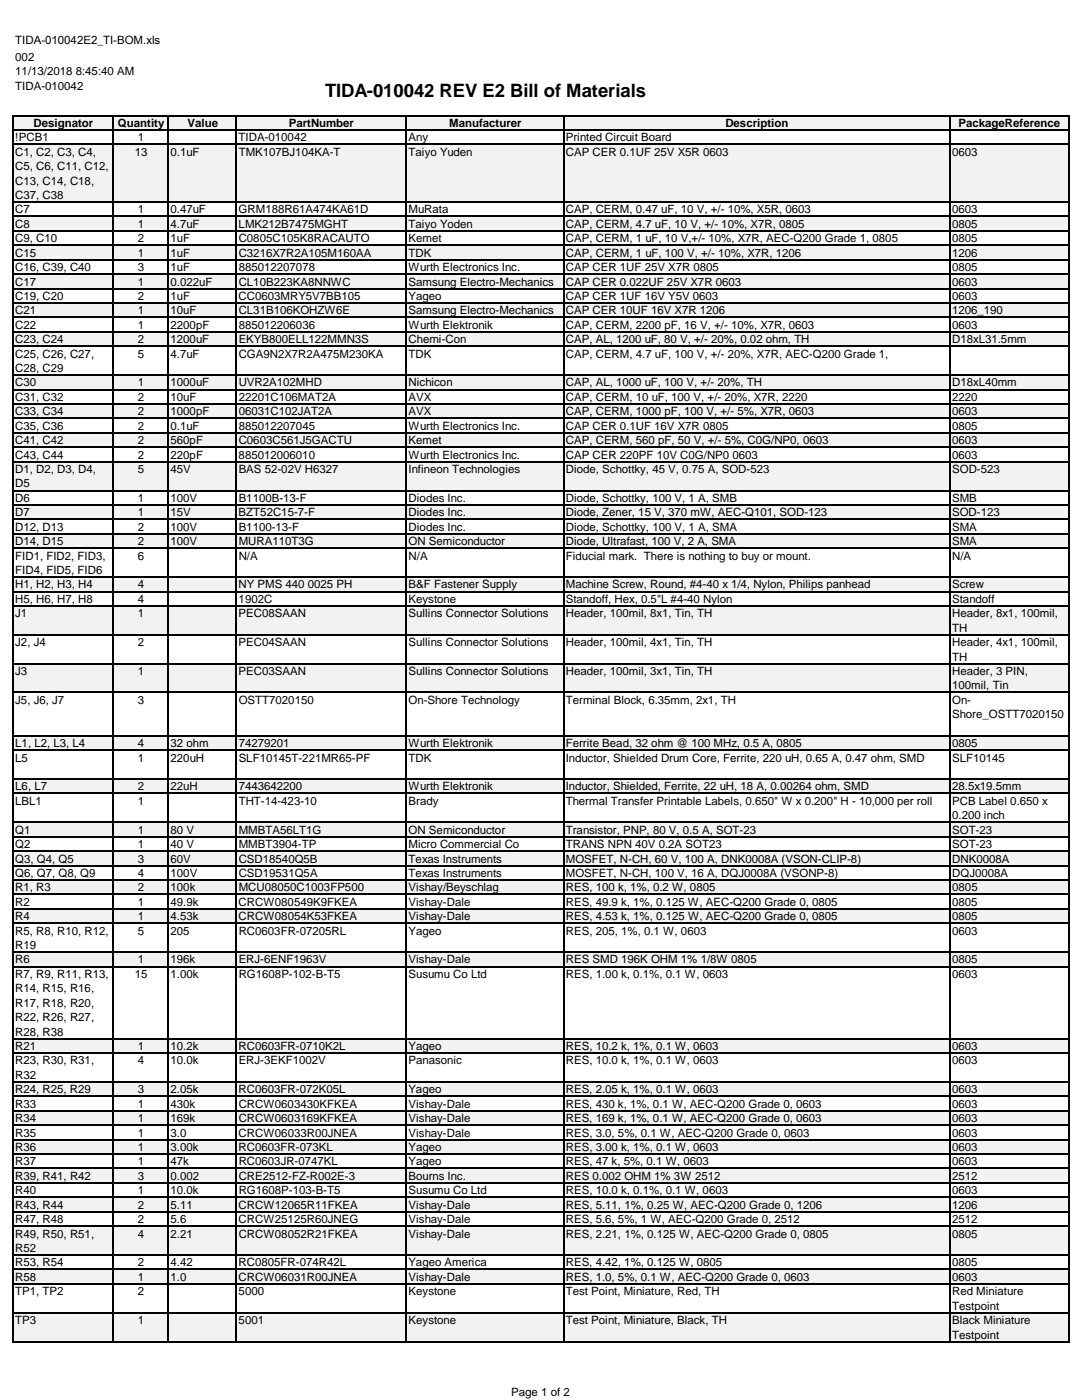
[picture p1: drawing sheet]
<svg xmlns="http://www.w3.org/2000/svg" width="216mm" height="279mm" viewBox="0 0 216 279" stroke-linecap="round" stroke-linejoin="round" font-family="sans-serif">
<defs><g id="words">
<text font-size="3.7" x="64.9" y="19.3">TIDA-010042 REV E2 Bill of Materials</text>
<g font-size="2.3">
<text x="3" y="8.8">TIDA-010042E2_TI-BOM.xls</text>
<text x="3" y="12.1">002</text>
<text x="3" y="15">11/13/2018 8:45:40 AM</text>
<text x="3" y="17.9">TIDA-010042</text>
<text x="3" y="28.2">!PCB1</text>
<text x="6.7" y="25.4">Designator</text>
<text x="23.5" y="25.4">Quantity</text>
<text x="27.5" y="28.2">1</text>
<text x="37.4" y="25.4">Value</text>
<text x="47.6" y="28.2">TIDA-010042</text>
<text x="57.6" y="25.4">PartNumber</text>
<text x="81.5" y="28.2">Any</text>
<text x="89.6" y="25.4">Manufacturer</text>
<text x="112.9" y="28.2">Printed Circuit Board</text>
<text x="144.7" y="25.4">Description</text>
<text x="191.3" y="25.4">PackageReference</text>
<text x="3" y="31.1">C1, C2, C3, C4,</text>
<text x="3" y="34">C5, C6, C11, C12,</text>
<text x="26.9" y="31.1">13</text>
<text x="34" y="31.1">0.1uF</text>
<text x="47.6" y="31.1">TMK107BJ104KA-T</text>
<text x="81.5" y="31.1">Taiyo Yuden</text>
<text x="112.9" y="31.1">CAP CER 0.1UF 25V X5R 0603</text>
<text x="190" y="31.1">0603</text>
<text x="3" y="36.8">C13, C14, C18,</text>
<text x="3" y="39.7">C37, C38</text>
<text x="3" y="42.6">C7</text>
<text x="3" y="45.5">C8</text>
<text x="27.5" y="42.6">1</text>
<text x="27.5" y="45.5">1</text>
<text x="34" y="42.6">0.47uF</text>
<text x="34" y="45.5">4.7uF</text>
<text x="47.6" y="45.5">LMK212B7475MGHT</text>
<text x="47.6" y="42.6">GRM188R61A474KA61D</text>
<text x="81.5" y="45.5">Taiyo Yoden</text>
<text x="81.5" y="42.6">MuRata</text>
<text x="112.9" y="42.6">CAP, CERM, 0.47 uF, 10 V, +/- 10%, X5R, 0603</text>
<text x="112.9" y="45.5">CAP, CERM, 4.7 uF, 10 V, +/- 10%, X7R, 0805</text>
<text x="190" y="42.6">0603</text>
<text x="190" y="45.5">0805</text>
<text x="3" y="48.3">C9, C10</text>
<text x="3" y="51.2">C15</text>
<text x="27.5" y="48.3">2</text>
<text x="27.5" y="51.2">1</text>
<text x="34" y="48.3">1uF</text>
<text x="34" y="51.2">1uF</text>
<text x="47.6" y="48.3">C0805C105K8RACAUTO</text>
<text x="47.6" y="51.2">C3216X7R2A105M160AA</text>
<text x="81.5" y="48.3">Kemet</text>
<text x="81.5" y="51.2">TDK</text>
<text x="112.9" y="48.3">CAP, CERM, 1 uF, 10 V,+/- 10%, X7R, AEC-Q200 Grade 1, 0805</text>
<text x="112.9" y="51.2">CAP, CERM, 1 uF, 100 V, +/- 10%, X7R, 1206</text>
<text x="190" y="48.3">0805</text>
<text x="190" y="51.2">1206</text>
<text x="3" y="54.1">C16, C39, C40</text>
<text x="3" y="57">C17</text>
<text x="3" y="59.9">C19, C20</text>
<text x="27.5" y="59.9">2</text>
<text x="27.5" y="54.1">3</text>
<text x="27.5" y="57">1</text>
<text x="34" y="59.9">1uF</text>
<text x="34" y="54.1">1uF</text>
<text x="34" y="57">0.022uF</text>
<text x="47.6" y="59.9">CC0603MRY5V7BB105</text>
<text x="47.6" y="54.1">885012207078</text>
<text x="47.6" y="57">CL10B223KA8NNWC</text>
<text x="81.5" y="59.9">Yageo</text>
<text x="81.5" y="57">Samsung Electro-Mechanics</text>
<text x="81.5" y="54.1">Wurth Electronics Inc.</text>
<text x="112.9" y="57">CAP CER 0.022UF 25V X7R 0603</text>
<text x="112.9" y="59.9">CAP CER 1UF 16V Y5V 0603</text>
<text x="112.9" y="54.1">CAP CER 1UF 25V X7R 0805</text>
<text x="190" y="59.9">0603</text>
<text x="190" y="54.1">0805</text>
<text x="190" y="57">0603</text>
<text x="3" y="62.7">C21</text>
<text x="3" y="65.6">C22</text>
<text x="27.5" y="62.7">1</text>
<text x="27.5" y="65.6">1</text>
<text x="34" y="62.7">10uF</text>
<text x="34" y="65.6">2200pF</text>
<text x="47.6" y="62.7">CL31B106KOHZW6E</text>
<text x="47.6" y="65.6">885012206036</text>
<text x="81.5" y="62.7">Samsung Electro-Mechanics</text>
<text x="81.5" y="65.6">Wurth Elektronik</text>
<text x="112.9" y="62.7">CAP CER 10UF 16V X7R 1206</text>
<text x="112.9" y="65.6">CAP, CERM, 2200 pF, 16 V, +/- 10%, X7R, 0603</text>
<text x="190" y="62.7">1206_190</text>
<text x="190" y="65.6">0603</text>
<text x="3" y="68.5">C23, C24</text>
<text x="3" y="71.4">C25, C26, C27,</text>
<text x="27.5" y="68.5">2</text>
<text x="27.5" y="71.4">5</text>
<text x="34" y="68.5">1200uF</text>
<text x="34" y="71.4">4.7uF</text>
<text x="47.6" y="71.4">CGA9N2X7R2A475M230KA</text>
<text x="47.6" y="68.5">EKYB800ELL122MMN3S</text>
<text x="81.5" y="71.4">TDK</text>
<text x="81.5" y="68.5">Chemi-Con</text>
<text x="112.9" y="68.5">CAP, AL, 1200 uF, 80 V, +/- 20%, 0.02 ohm, TH</text>
<text x="112.9" y="71.4">CAP, CERM, 4.7 uF, 100 V, +/- 20%, X7R, AEC-Q200 Grade 1,</text>
<text x="190" y="68.5">D18xL31.5mm</text>
<text x="3" y="74.3">C28, C29</text>
<text x="3" y="77.1">C30</text>
<text x="27.5" y="77.1">1</text>
<text x="34" y="77.1">1000uF</text>
<text x="47.6" y="77.1">UVR2A102MHD</text>
<text x="81.5" y="77.1">Nichicon</text>
<text x="112.9" y="77.1">CAP, AL, 1000 uF, 100 V, +/- 20%, TH</text>
<text x="190" y="77.1">D18xL40mm</text>
<text x="3" y="80">C31, C32</text>
<text x="3" y="82.9">C33, C34</text>
<text x="27.5" y="80">2</text>
<text x="27.5" y="82.9">2</text>
<text x="34" y="80">10uF</text>
<text x="34" y="82.9">1000pF</text>
<text x="47.6" y="80">22201C106MAT2A</text>
<text x="47.6" y="82.9">06031C102JAT2A</text>
<text x="81.5" y="80">AVX</text>
<text x="81.5" y="82.9">AVX</text>
<text x="112.9" y="80">CAP, CERM, 10 uF, 100 V, +/- 20%, X7R, 2220</text>
<text x="112.9" y="82.9">CAP, CERM, 1000 pF, 100 V, +/- 5%, X7R, 0603</text>
<text x="190" y="80">2220</text>
<text x="190" y="82.9">0603</text>
<text x="3" y="85.8">C35, C36</text>
<text x="3" y="88.6">C41, C42</text>
<text x="27.5" y="85.8">2</text>
<text x="27.5" y="88.6">2</text>
<text x="34" y="85.8">0.1uF</text>
<text x="34" y="88.6">560pF</text>
<text x="47.6" y="85.8">885012207045</text>
<text x="47.6" y="88.6">C0603C561J5GACTU</text>
<text x="81.5" y="88.6">Kemet</text>
<text x="81.5" y="85.8">Wurth Electronics Inc.</text>
<text x="112.9" y="85.8">CAP CER 0.1UF 16V X7R 0805</text>
<text x="112.9" y="88.6">CAP, CERM, 560 pF, 50 V, +/- 5%, C0G/NP0, 0603</text>
<text x="190" y="85.8">0805</text>
<text x="190" y="88.6">0603</text>
<text x="3" y="91.5">C43, C44</text>
<text x="3" y="94.4">D1, D2, D3, D4,</text>
<text x="27.5" y="91.5">2</text>
<text x="27.5" y="94.4">5</text>
<text x="34" y="91.5">220pF</text>
<text x="34" y="94.4">45V</text>
<text x="47.6" y="91.5">885012006010</text>
<text x="47.6" y="94.4">BAS 52-02V H6327</text>
<text x="81.5" y="91.5">Wurth Electronics Inc.</text>
<text x="81.5" y="94.4">Infineon Technologies</text>
<text x="112.9" y="91.5">CAP CER 220PF 10V C0G/NP0 0603</text>
<text x="112.9" y="94.4">Diode, Schottky, 45 V, 0.75 A, SOD-523</text>
<text x="190" y="91.5">0603</text>
<text x="190" y="94.4">SOD-523</text>
<text x="3" y="97.3">D5</text>
<text x="3" y="100.2">D6</text>
<text x="27.5" y="100.2">1</text>
<text x="34" y="100.2">100V</text>
<text x="47.6" y="100.2">B1100B-13-F</text>
<text x="81.5" y="100.2">Diodes Inc.</text>
<text x="112.9" y="100.2">Diode, Schottky, 100 V, 1 A, SMB</text>
<text x="190" y="100.2">SMB</text>
<text x="3" y="103">D7</text>
<text x="3" y="105.9">D12, D13</text>
<text x="27.5" y="103">1</text>
<text x="27.5" y="105.9">2</text>
<text x="34" y="103">15V</text>
<text x="34" y="105.9">100V</text>
<text x="47.6" y="103">BZT52C15-7-F</text>
<text x="47.6" y="105.9">B1100-13-F</text>
<text x="81.5" y="103">Diodes Inc.</text>
<text x="81.5" y="105.9">Diodes Inc.</text>
<text x="112.9" y="103">Diode, Zener, 15 V, 370 mW, AEC-Q101, SOD-123</text>
<text x="112.9" y="105.9">Diode, Schottky, 100 V, 1 A, SMA</text>
<text x="190" y="103">SOD-123</text>
<text x="190" y="105.9">SMA</text>
<text x="3" y="108.8">D14, D15</text>
<text x="3" y="111.7">FID1, FID2, FID3,</text>
<text x="27.5" y="108.8">2</text>
<text x="27.5" y="111.7">6</text>
<text x="34" y="108.8">100V</text>
<text x="47.6" y="111.7">N/A</text>
<text x="47.6" y="108.8">MURA110T3G</text>
<text x="81.5" y="111.7">N/A</text>
<text x="81.5" y="108.8">ON Semiconductor</text>
<text x="112.9" y="108.8">Diode, Ultrafast, 100 V, 2 A, SMA</text>
<text x="112.9" y="111.7">Fiducial mark. There is nothing to buy or mount.</text>
<text x="190" y="108.8">SMA</text>
<text x="190" y="111.7">N/A</text>
<text x="3" y="114.6">FID4, FID5, FID6</text>
<text x="3" y="117.4">H1, H2, H3, H4</text>
<text x="27.5" y="117.4">4</text>
<text x="47.6" y="117.4">NY PMS 440 0025 PH</text>
<text x="81.5" y="117.4">B&amp;F Fastener Supply</text>
<text x="112.9" y="117.4">Machine Screw, Round, #4-40 x 1/4, Nylon, Philips panhead</text>
<text x="190" y="117.4">Screw</text>
<text x="3" y="120.3">H5, H6, H7, H8</text>
<text x="3" y="123.2">J1</text>
<text x="27.5" y="120.3">4</text>
<text x="27.5" y="123.2">1</text>
<text x="47.6" y="120.3">1902C</text>
<text x="47.6" y="123.2">PEC08SAAN</text>
<text x="81.5" y="120.3">Keystone</text>
<text x="81.5" y="123.2">Sullins Connector Solutions</text>
<text x="112.9" y="120.3">Standoff, Hex, 0.5&quot;L #4-40 Nylon</text>
<text x="112.9" y="123.2">Header, 100mil, 8x1, Tin, TH</text>
<text x="190" y="120.3">Standoff</text>
<text x="190" y="123.2">Header, 8x1, 100mil,</text>
<text x="3" y="128.9">J2, J4</text>
<text x="27.5" y="128.9">2</text>
<text x="47.6" y="128.9">PEC04SAAN</text>
<text x="81.5" y="128.9">Sullins Connector Solutions</text>
<text x="112.9" y="128.9">Header, 100mil, 4x1, Tin, TH</text>
<text x="190" y="126.1">TH</text>
<text x="190" y="131.8">TH</text>
<text x="190" y="128.9">Header, 4x1, 100mil,</text>
<text x="3" y="134.7">J3</text>
<text x="27.5" y="134.7">1</text>
<text x="47.6" y="134.7">PEC03SAAN</text>
<text x="81.5" y="134.7">Sullins Connector Solutions</text>
<text x="112.9" y="134.7">Header, 100mil, 3x1, Tin, TH</text>
<text x="190" y="137.6">100mil, Tin</text>
<text x="190" y="134.7">Header, 3 PIN,</text>
<text x="3" y="140.5">J5, J6, J7</text>
<text x="27.5" y="140.5">3</text>
<text x="47.6" y="140.5">OSTT7020150</text>
<text x="81.5" y="140.5">On-Shore Technology</text>
<text x="112.9" y="140.5">Terminal Block, 6.35mm, 2x1, TH</text>
<text x="190" y="140.5">On-</text>
<text x="190" y="143.3">Shore_OSTT7020150</text>
<text x="3" y="149.1">L1, L2, L3, L4</text>
<text x="27.5" y="149.1">4</text>
<text x="34" y="149.1">32 ohm</text>
<text x="47.6" y="149.1">74279201</text>
<text x="81.5" y="149.1">Wurth Elektronik</text>
<text x="112.9" y="149.1">Ferrite Bead, 32 ohm @ 100 MHz, 0.5 A, 0805</text>
<text x="190" y="149.1">0805</text>
<text x="3" y="152">L5</text>
<text x="27.5" y="152">1</text>
<text x="34" y="152">220uH</text>
<text x="47.6" y="152">SLF10145T-221MR65-PF</text>
<text x="81.5" y="152">TDK</text>
<text x="112.9" y="152">Inductor, Shielded Drum Core, Ferrite, 220 uH, 0.65 A, 0.47 ohm, SMD</text>
<text x="190" y="152">SLF10145</text>
<text x="3" y="157.7">L6, L7</text>
<text x="3" y="160.6">LBL1</text>
<text x="27.5" y="157.7">2</text>
<text x="27.5" y="160.6">1</text>
<text x="34" y="157.7">22uH</text>
<text x="47.6" y="157.7">7443642200</text>
<text x="47.6" y="160.6">THT-14-423-10</text>
<text x="81.5" y="160.6">Brady</text>
<text x="81.5" y="157.7">Wurth Elektronik</text>
<text x="112.9" y="160.6">Thermal Transfer Printable Labels, 0.650&quot; W x 0.200&quot; H - 10,000 per roll</text>
<text x="112.9" y="157.7">Inductor, Shielded, Ferrite, 22 uH, 18 A, 0.00264 ohm, SMD</text>
<text x="190" y="157.7">28.5x19.5mm</text>
<text x="190" y="160.6">PCB Label 0.650 x</text>
<text x="3" y="166.4">Q1</text>
<text x="27.5" y="166.4">1</text>
<text x="34" y="166.4">80 V</text>
<text x="47.6" y="166.4">MMBTA56LT1G</text>
<text x="81.5" y="166.4">ON Semiconductor</text>
<text x="112.9" y="166.4">Transistor, PNP, 80 V, 0.5 A, SOT-23</text>
<text x="190" y="163.5">0.200 inch</text>
<text x="190" y="166.4">SOT-23</text>
<text x="3" y="169.3">Q2</text>
<text x="3" y="172.1">Q3, Q4, Q5</text>
<text x="27.5" y="169.3">1</text>
<text x="27.5" y="172.1">3</text>
<text x="34" y="169.3">40 V</text>
<text x="34" y="172.1">60V</text>
<text x="47.6" y="169.3">MMBT3904-TP</text>
<text x="47.6" y="172.1">CSD18540Q5B</text>
<text x="81.5" y="169.3">Micro Commercial Co</text>
<text x="81.5" y="172.1">Texas Instruments</text>
<text x="112.9" y="169.3">TRANS NPN 40V 0.2A SOT23</text>
<text x="112.9" y="172.1">MOSFET, N-CH, 60 V, 100 A, DNK0008A (VSON-CLIP-8)</text>
<text x="190" y="169.3">SOT-23</text>
<text x="190" y="172.1">DNK0008A</text>
<text x="3" y="175">Q6, Q7, Q8, Q9</text>
<text x="3" y="177.9">R1, R3</text>
<text x="27.5" y="177.9">2</text>
<text x="27.5" y="175">4</text>
<text x="34" y="177.9">100k</text>
<text x="34" y="175">100V</text>
<text x="47.6" y="177.9">MCU08050C1003FP500</text>
<text x="47.6" y="175">CSD19531Q5A</text>
<text x="81.5" y="177.9">Vishay/Beyschlag</text>
<text x="81.5" y="175">Texas Instruments</text>
<text x="112.9" y="177.9">RES, 100 k, 1%, 0.2 W, 0805</text>
<text x="112.9" y="175">MOSFET, N-CH, 100 V, 16 A, DQJ0008A (VSONP-8)</text>
<text x="190" y="175">DQJ0008A</text>
<text x="190" y="177.9">0805</text>
<text x="3" y="180.8">R2</text>
<text x="3" y="183.6">R4</text>
<text x="27.5" y="180.8">1</text>
<text x="27.5" y="183.6">1</text>
<text x="34" y="180.8">49.9k</text>
<text x="34" y="183.6">4.53k</text>
<text x="47.6" y="180.8">CRCW080549K9FKEA</text>
<text x="47.6" y="183.6">CRCW08054K53FKEA</text>
<text x="81.5" y="180.8">Vishay-Dale</text>
<text x="81.5" y="183.6">Vishay-Dale</text>
<text x="112.9" y="180.8">RES, 49.9 k, 1%, 0.125 W, AEC-Q200 Grade 0, 0805</text>
<text x="112.9" y="183.6">RES, 4.53 k, 1%, 0.125 W, AEC-Q200 Grade 0, 0805</text>
<text x="190" y="180.8">0805</text>
<text x="190" y="183.6">0805</text>
<text x="3" y="186.5">R5, R8, R10, R12,</text>
<text x="3" y="189.4">R19</text>
<text x="27.5" y="186.5">5</text>
<text x="34" y="186.5">205</text>
<text x="47.6" y="186.5">RC0603FR-07205RL</text>
<text x="81.5" y="186.5">Yageo</text>
<text x="112.9" y="186.5">RES, 205, 1%, 0.1 W, 0603</text>
<text x="190" y="186.5">0603</text>
<text x="3" y="192.3">R6</text>
<text x="3" y="195.2">R7, R9, R11, R13,</text>
<text x="26.9" y="195.2">15</text>
<text x="27.5" y="192.3">1</text>
<text x="34" y="192.3">196k</text>
<text x="34" y="195.2">1.00k</text>
<text x="47.6" y="192.3">ERJ-6ENF1963V</text>
<text x="47.6" y="195.2">RG1608P-102-B-T5</text>
<text x="81.5" y="192.3">Vishay-Dale</text>
<text x="81.5" y="195.2">Susumu Co Ltd</text>
<text x="112.9" y="192.3">RES SMD 196K OHM 1% 1/8W 0805</text>
<text x="112.9" y="195.2">RES, 1.00 k, 0.1%, 0.1 W, 0603</text>
<text x="190" y="192.3">0805</text>
<text x="190" y="195.2">0603</text>
<text x="3" y="198">R14, R15, R16,</text>
<text x="3" y="200.9">R17, R18, R20,</text>
<text x="3" y="203.8">R22, R26, R27,</text>
<text x="3" y="206.7">R28, R38</text>
<text x="3" y="209.6">R21</text>
<text x="27.5" y="209.6">1</text>
<text x="34" y="209.6">10.2k</text>
<text x="47.6" y="209.6">RC0603FR-0710K2L</text>
<text x="81.5" y="209.6">Yageo</text>
<text x="112.9" y="209.6">RES, 10.2 k, 1%, 0.1 W, 0603</text>
<text x="190" y="209.6">0603</text>
<text x="3" y="212.4">R23, R30, R31,</text>
<text x="3" y="215.3">R32</text>
<text x="27.5" y="212.4">4</text>
<text x="34" y="212.4">10.0k</text>
<text x="47.6" y="212.4">ERJ-3EKF1002V</text>
<text x="81.5" y="212.4">Panasonic</text>
<text x="112.9" y="212.4">RES, 10.0 k, 1%, 0.1 W, 0603</text>
<text x="190" y="212.4">0603</text>
<text x="3" y="218.2">R24, R25, R29</text>
<text x="3" y="221.1">R33</text>
<text x="27.5" y="218.2">3</text>
<text x="27.5" y="221.1">1</text>
<text x="34" y="218.2">2.05k</text>
<text x="34" y="221.1">430k</text>
<text x="47.6" y="218.2">RC0603FR-072K05L</text>
<text x="47.6" y="221.1">CRCW0603430KFKEA</text>
<text x="81.5" y="218.2">Yageo</text>
<text x="81.5" y="221.1">Vishay-Dale</text>
<text x="112.9" y="218.2">RES, 2.05 k, 1%, 0.1 W, 0603</text>
<text x="112.9" y="221.1">RES, 430 k, 1%, 0.1 W, AEC-Q200 Grade 0, 0603</text>
<text x="190" y="221.1">0603</text>
<text x="190" y="218.2">0603</text>
<text x="3" y="223.9">R34</text>
<text x="3" y="226.8">R35</text>
<text x="27.5" y="223.9">1</text>
<text x="27.5" y="226.8">1</text>
<text x="34" y="223.9">169k</text>
<text x="34" y="226.8">3.0</text>
<text x="47.6" y="226.8">CRCW06033R00JNEA</text>
<text x="47.6" y="223.9">CRCW0603169KFKEA</text>
<text x="81.5" y="223.9">Vishay-Dale</text>
<text x="81.5" y="226.8">Vishay-Dale</text>
<text x="112.9" y="223.9">RES, 169 k, 1%, 0.1 W, AEC-Q200 Grade 0, 0603</text>
<text x="112.9" y="226.8">RES, 3.0, 5%, 0.1 W, AEC-Q200 Grade 0, 0603</text>
<text x="190" y="223.9">0603</text>
<text x="190" y="226.8">0603</text>
<text x="3" y="229.7">R36</text>
<text x="3" y="232.6">R37</text>
<text x="27.5" y="229.7">1</text>
<text x="27.5" y="232.6">1</text>
<text x="34" y="229.7">3.00k</text>
<text x="34" y="232.6">47k</text>
<text x="47.6" y="229.7">RC0603FR-073KL</text>
<text x="47.6" y="232.6">RC0603JR-0747KL</text>
<text x="81.5" y="229.7">Yageo</text>
<text x="81.5" y="232.6">Yageo</text>
<text x="112.9" y="229.7">RES, 3.00 k, 1%, 0.1 W, 0603</text>
<text x="112.9" y="232.6">RES, 47 k, 5%, 0.1 W, 0603</text>
<text x="190" y="229.7">0603</text>
<text x="190" y="232.6">0603</text>
<text x="3" y="235.5">R39, R41, R42</text>
<text x="3" y="238.3">R40</text>
<text x="27.5" y="235.5">3</text>
<text x="27.5" y="238.3">1</text>
<text x="34" y="235.5">0.002</text>
<text x="34" y="238.3">10.0k</text>
<text x="47.6" y="235.5">CRE2512-FZ-R002E-3</text>
<text x="47.6" y="238.3">RG1608P-103-B-T5</text>
<text x="81.5" y="235.5">Bourns Inc.</text>
<text x="81.5" y="238.3">Susumu Co Ltd</text>
<text x="112.9" y="235.5">RES 0.002 OHM 1% 3W 2512</text>
<text x="112.9" y="238.3">RES, 10.0 k, 0.1%, 0.1 W, 0603</text>
<text x="190" y="235.5">2512</text>
<text x="190" y="238.3">0603</text>
<text x="3" y="241.2">R43, R44</text>
<text x="3" y="244.1">R47, R48</text>
<text x="27.5" y="241.2">2</text>
<text x="27.5" y="244.1">2</text>
<text x="34" y="241.2">5.11</text>
<text x="34" y="244.1">5.6</text>
<text x="47.6" y="244.1">CRCW25125R60JNEG</text>
<text x="47.6" y="241.2">CRCW12065R11FKEA</text>
<text x="81.5" y="244.1">Vishay-Dale</text>
<text x="81.5" y="241.2">Vishay-Dale</text>
<text x="112.9" y="244.1">RES, 5.6, 5%, 1 W, AEC-Q200 Grade 0, 2512</text>
<text x="112.9" y="241.2">RES, 5.11, 1%, 0.25 W, AEC-Q200 Grade 0, 1206</text>
<text x="190" y="244.1">2512</text>
<text x="190" y="241.2">1206</text>
<text x="3" y="247">R49, R50, R51,</text>
<text x="3" y="249.9">R52</text>
<text x="27.5" y="247">4</text>
<text x="34" y="247">2.21</text>
<text x="47.6" y="247">CRCW08052R21FKEA</text>
<text x="81.5" y="247">Vishay-Dale</text>
<text x="112.9" y="247">RES, 2.21, 1%, 0.125 W, AEC-Q200 Grade 0, 0805</text>
<text x="190" y="247">0805</text>
<text x="3" y="252.7">R53, R54</text>
<text x="3" y="255.6">R58</text>
<text x="27.5" y="252.7">2</text>
<text x="27.5" y="255.6">1</text>
<text x="34" y="252.7">4.42</text>
<text x="34" y="255.6">1.0</text>
<text x="47.6" y="252.7">RC0805FR-074R42L</text>
<text x="47.6" y="255.6">CRCW06031R00JNEA</text>
<text x="81.5" y="252.7">Yageo America</text>
<text x="81.5" y="255.6">Vishay-Dale</text>
<text x="112.9" y="252.7">RES, 4.42, 1%, 0.125 W, 0805</text>
<text x="112.9" y="255.6">RES, 1.0, 5%, 0.1 W, AEC-Q200 Grade 0, 0603</text>
<text x="190" y="252.7">0805</text>
<text x="190" y="255.6">0603</text>
<text x="3" y="258.5">TP1, TP2</text>
<text x="27.5" y="258.5">2</text>
<text x="47.6" y="258.5">5000</text>
<text x="81.5" y="258.5">Keystone</text>
<text x="112.9" y="258.5">Test Point, Miniature, Red, TH</text>
<text x="190" y="258.5">Red Miniature</text>
<text x="190" y="261.4">Testpoint</text>
<text x="3" y="264.3">TP3</text>
<text x="27.5" y="264.3">1</text>
<text x="47.6" y="264.3">5001</text>
<text x="81.5" y="264.3">Keystone</text>
<text x="112.9" y="264.3">Test Point, Miniature, Black, TH</text>
<text x="190" y="264.3">Black Miniature</text>
<text x="190" y="267.1">Testpoint</text>
<text x="102" y="278.5">Page 1 of 2</text>
</g>
</g></defs>
<g fill="#f2f2f2">
<path d="M2.7 23h210.6v3h-210.6z"/>
<path d="M2.7 28.8h210.6v11.5h-210.6z"/>
<path d="M2.7 43.2h210.6v2.9h-210.6z"/>
<path d="M2.7 48.9h210.6v3h-210.6z"/>
<path d="M2.7 54.7h210.6v2.9h-210.6z"/>
<path d="M2.7 60.5h210.6v2.9h-210.6z"/>
<path d="M2.7 66.2h210.6v2.9h-210.6z"/>
<path d="M2.7 74.8h210.6v3h-210.6z"/>
<path d="M2.7 80.6h210.6v2.9h-210.6z"/>
<path d="M2.7 86.4h210.6v2.9h-210.6z"/>
<path d="M2.7 92.1h210.6v5.8h-210.6z"/>
<path d="M2.7 100.8h210.6v2.9h-210.6z"/>
<path d="M2.7 106.5h210.6v2.9h-210.6z"/>
<path d="M2.7 115.1h210.6v3h-210.6z"/>
<path d="M2.7 120.9h210.6v5.8h-210.6z"/>
<path d="M2.7 132.4h210.6v5.8h-210.6z"/>
<path d="M2.7 146.8h210.6v2.9h-210.6z"/>
<path d="M2.7 155.4h210.6v3h-210.6z"/>
<path d="M2.7 164.1h210.6v2.9h-210.6z"/>
<path d="M2.7 169.8h210.6v3h-210.6z"/>
<path d="M2.7 175.6h210.6v2.9h-210.6z"/>
<path d="M2.7 181.4h210.6v2.9h-210.6z"/>
<path d="M2.7 190h210.6v2.9h-210.6z"/>
<path d="M2.7 207.3h210.6v2.9h-210.6z"/>
<path d="M2.7 215.9h210.6v2.9h-210.6z"/>
<path d="M2.7 221.7h210.6v2.9h-210.6z"/>
<path d="M2.7 227.4h210.6v2.9h-210.6z"/>
<path d="M2.7 233.2h210.6v2.9h-210.6z"/>
<path d="M2.7 238.9h210.6v3h-210.6z"/>
<path d="M2.7 244.7h210.6v5.8h-210.6z"/>
<path d="M2.7 253.3h210.6v2.9h-210.6z"/>
<path d="M2.7 262h210.6v5.8h-210.6z"/>
</g>
<g fill="none" stroke="#000" stroke-width=".21">
<path d="M2.6 22.9v244.9M2.7 23.1h210.7M2.7 25.9h210.7M2.7 28.8h210.7M22.5 23.2v244.6M33.6 23.2v244.6M47.2 23.2v244.6M81.1 23.2v244.6M112.5 23.2v244.6M189.5 23.2v244.6M213.3 23.2v244.6M2.7 40.3h210.7"/>
<path d="M2.7 43.2h210.7M2.7 46.1h210.7M2.7 49h210.7M2.7 51.8h210.7M2.7 54.7h210.7M2.7 57.6h210.7M2.7 60.5h210.7M2.7 63.4h210.7M2.7 66.2h210.7M2.7 69.1h210.7M2.7 74.9h210.7M2.7 77.7h210.7"/>
<path d="M2.7 80.6h210.7M2.7 83.5h210.7M2.7 86.4h210.7M2.7 89.3h210.7M2.7 92.1h210.7M2.7 97.9h210.7M2.7 100.8h210.7M2.7 103.7h210.7M2.7 106.5h210.7M2.7 109.4h210.7M2.7 115.2h210.7M2.7 118h210.7"/>
<path d="M2.7 120.9h210.7M2.7 126.7h210.7M2.7 132.4h210.7M2.7 138.2h210.7M2.7 146.8h210.7M2.7 149.7h210.7M2.7 155.5h210.7M2.7 158.3h210.7M2.7 164.1h210.7M2.7 167h210.7M2.7 169.9h210.7M2.7 172.7h210.7"/>
<path d="M2.7 175.6h210.7M2.7 178.5h210.7M2.7 181.4h210.7M2.7 184.3h210.7M2.7 190h210.7M2.7 192.9h210.7M2.7 207.3h210.7M2.7 210.2h210.7M2.7 215.9h210.7M2.7 218.8h210.7M2.7 221.7h210.7M2.7 224.6h210.7"/>
<path d="M2.7 227.4h210.7M2.7 230.3h210.7M2.7 233.2h210.7M2.7 236.1h210.7M2.7 239h210.7M2.7 241.8h210.7M2.7 244.7h210.7M2.7 250.5h210.7M2.7 253.3h210.7M2.7 256.2h210.7M2.7 262h210.7M2.7 267.7h210.7"/>
</g>
<use href="#words"/>
</svg>
